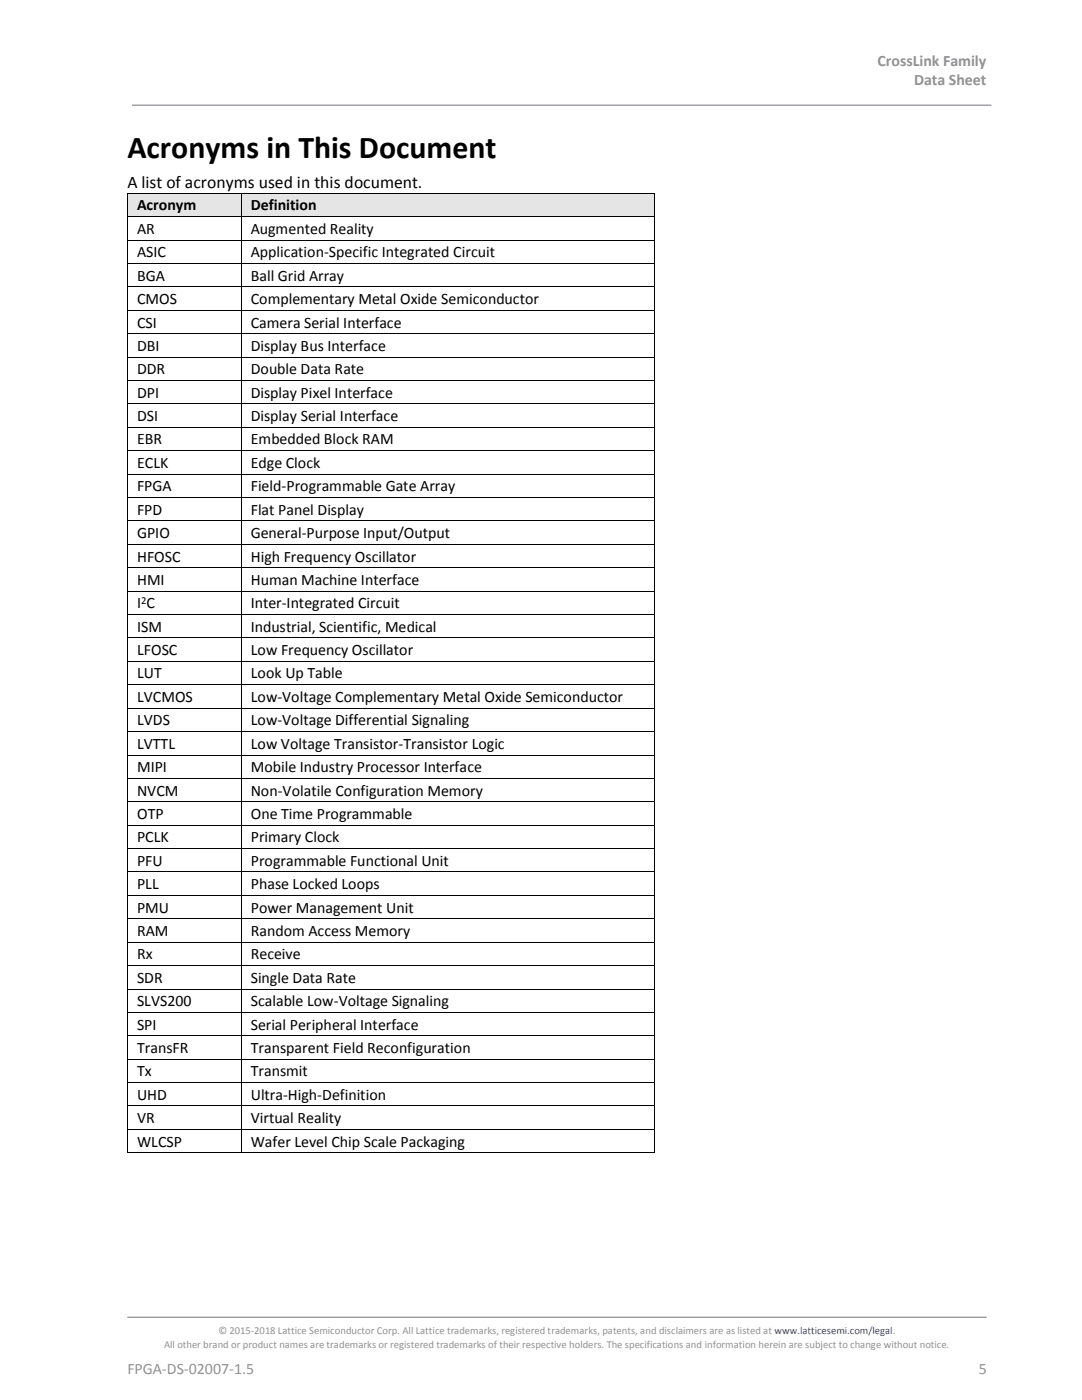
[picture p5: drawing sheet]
<svg xmlns="http://www.w3.org/2000/svg" width="216mm" height="279mm" viewBox="0 0 216 279" stroke-linecap="round" stroke-linejoin="round" font-family="sans-serif">
<defs><g id="words">
<text font-size="6.3" x="25.4" y="31.5">Acronyms in This Document</text>
<text font-size="3.5" x="25.4" y="37.6">A list of acronyms used in this document.</text>
<g font-size="3.2" fill="#919195">
<text x="175.1" y="13.2">CrossLink Family</text>
<text x="182.4" y="17.1">Data Sheet</text>
<text x="25.4" y="274.3">FPGA-DS-02007-1.5</text>
<text x="195.3" y="274.3">5</text>
</g>
<g font-size="3.2">
<text x="27.4" y="42">Acronym</text>
<text x="27.4" y="46.7">AR</text>
<text x="50" y="42">Definition</text>
<text x="50" y="46.7">Augmented Reality</text>
<text x="27.4" y="51.4">ASIC</text>
<text x="50" y="51.4">Application-Specific Integrated Circuit</text>
<text x="27.4" y="56">BGA</text>
<text x="50" y="56">Ball Grid Array</text>
<text x="27.4" y="60.7">CMOS</text>
<text x="27.4" y="65.4">CSI</text>
<text x="50" y="60.7">Complementary Metal Oxide Semiconductor</text>
<text x="50" y="65.4">Camera Serial Interface</text>
<text x="27.4" y="70">DBI</text>
<text x="50" y="70">Display Bus Interface</text>
<text x="27.4" y="74.7">DDR</text>
<text x="50" y="74.7">Double Data Rate</text>
<text x="27.4" y="79.4">DPI</text>
<text x="50" y="79.4">Display Pixel Interface</text>
<text x="27.4" y="84">DSI</text>
<text x="27.4" y="88.7">EBR</text>
<text x="50" y="84">Display Serial Interface</text>
<text x="50" y="88.7">Embedded Block RAM</text>
<text x="27.4" y="93.4">ECLK</text>
<text x="50" y="93.4">Edge Clock</text>
<text x="27.4" y="98.1">FPGA</text>
<text x="50" y="98.1">Field-Programmable Gate Array</text>
<text x="27.4" y="102.7">FPD</text>
<text x="27.4" y="107.4">GPIO</text>
<text x="50" y="102.7">Flat Panel Display</text>
<text x="50" y="107.4">General-Purpose Input/Output</text>
<text x="27.4" y="112.1">HFOSC</text>
<text x="50" y="112.1">High Frequency Oscillator</text>
<text x="27.4" y="116.7">HMI</text>
<text x="50" y="116.7">Human Machine Interface</text>
<text x="27.4" y="121.4">I C</text>
<text x="50" y="121.4">Inter-Integrated Circuit</text>
<text x="27.4" y="126.1">ISM</text>
<text x="27.4" y="130.8">LFOSC</text>
<text x="50" y="126.1">Industrial, Scientific, Medical</text>
<text x="50" y="130.8">Low Frequency Oscillator</text>
<text x="27.4" y="135.4">LUT</text>
<text x="50" y="135.4">Look Up Table</text>
<text x="27.4" y="140.1">LVCMOS</text>
<text x="50" y="140.1">Low-Voltage Complementary Metal Oxide Semiconductor</text>
<text x="27.4" y="144.8">LVDS</text>
<text x="27.4" y="149.4">LVTTL</text>
<text x="50" y="144.8">Low-Voltage Differential Signaling</text>
<text x="50" y="149.4">Low Voltage Transistor-Transistor Logic</text>
<text x="27.4" y="154.1">MIPI</text>
<text x="50" y="154.1">Mobile Industry Processor Interface</text>
<text x="27.4" y="158.8">NVCM</text>
<text x="50" y="158.8">Non-Volatile Configuration Memory</text>
<text x="27.4" y="163.4">OTP</text>
<text x="50" y="163.4">One Time Programmable</text>
<text x="27.4" y="168.1">PCLK</text>
<text x="27.4" y="172.8">PFU</text>
<text x="50" y="168.1">Primary Clock</text>
<text x="50" y="172.8">Programmable Functional Unit</text>
<text x="27.4" y="177.5">PLL</text>
<text x="50" y="177.5">Phase Locked Loops</text>
<text x="27.4" y="182.1">PMU</text>
<text x="50" y="182.1">Power Management Unit</text>
<text x="27.4" y="186.8">RAM</text>
<text x="27.4" y="191.5">Rx</text>
<text x="50" y="186.8">Random Access Memory</text>
<text x="50" y="191.5">Receive</text>
<text x="27.4" y="196.1">SDR</text>
<text x="50" y="196.1">Single Data Rate</text>
<text x="27.4" y="200.8">SLVS200</text>
<text x="50" y="200.8">Scalable Low-Voltage Signaling</text>
<text x="27.4" y="205.5">SPI</text>
<text x="50" y="205.5">Serial Peripheral Interface</text>
<text x="27.4" y="210.1">TransFR</text>
<text x="27.4" y="214.8">Tx</text>
<text x="50" y="210.1">Transparent Field Reconfiguration</text>
<text x="50" y="214.8">Transmit</text>
<text x="27.4" y="219.5">UHD</text>
<text x="50" y="219.5">Ultra-High-Definition</text>
<text x="27.4" y="224.1">VR</text>
<text x="50" y="224.1">Virtual Reality</text>
<text x="27.4" y="228.8">WLCSP</text>
<text x="50" y="228.8">Wafer Level Chip Scale Packaging</text>
</g>
<text font-size="2.1" x="28.2" y="120.5">2</text>
<g font-size="2.1" fill="#919195">
<text x="32.7" y="268.9">All other brand or product names are trademarks or registered trademarks of their respective holders. The specifications and information herein are subject to change without notice.</text>
<text x="43.6" y="266.3">© 2015-2018 Lattice Semiconductor Corp. All Lattice trademarks, registered trademarks, patents, and disclaimers are as listed at www.latticesemi.com/legal.</text>
</g>
</g></defs>
<path d="M26.3 21h171.5M25.4 262.9h171.4" fill="none" stroke="#919195" stroke-width=".25"/>
<g fill="#e5e5e5">
<path d="M25.5 38.6h1.9v4.6h-1.9z" fill-rule="evenodd"/>
<path d="M46.2 38.6h1.9v4.6h-1.9z" fill-rule="evenodd"/>
<path d="M27.4 38.6h18.8v4.6h-18.8z" fill-rule="evenodd"/>
<path d="M48.2 38.6h1.8v4.6h-1.8z" fill-rule="evenodd"/>
<path d="M128.7 38.6h1.9v4.6h-1.9z" fill-rule="evenodd"/>
<path d="M50 38.6h78.7v4.6h-78.7z" fill-rule="evenodd"/>
</g>
<g fill="#000">
<path d="M25.4 38.5l.1 .1z" fill-rule="evenodd"/>
<path d="M25.4 38.5l.1 .1z" fill-rule="evenodd"/>
<path d="M48.1 38.5l.1 .1z" fill-rule="evenodd"/>
<path d="M130.6 38.5l.1 .1z" fill-rule="evenodd"/>
<path d="M130.6 38.5l.1 .1z" fill-rule="evenodd"/>
<path d="M25.4 43.2l.1 .1z" fill-rule="evenodd"/>
<path d="M25.4 47.9l.1 .1z" fill-rule="evenodd"/>
<path d="M25.4 52.5l.1 .1z" fill-rule="evenodd"/>
<path d="M25.4 57.2l.1 .1z" fill-rule="evenodd"/>
<path d="M48.1 43.2l.1 .1z" fill-rule="evenodd"/>
<path d="M48.1 47.9l.1 .1z" fill-rule="evenodd"/>
<path d="M48.1 52.5l.1 .1z" fill-rule="evenodd"/>
<path d="M48.1 57.2l.1 .1z" fill-rule="evenodd"/>
<path d="M130.6 43.2l.1 .1z" fill-rule="evenodd"/>
<path d="M130.6 47.9l.1 .1z" fill-rule="evenodd"/>
<path d="M130.6 52.5l.1 .1z" fill-rule="evenodd"/>
<path d="M130.6 57.2l.1 .1z" fill-rule="evenodd"/>
<path d="M25.4 61.9l.1 .1z" fill-rule="evenodd"/>
<path d="M25.4 66.6h.1z" fill-rule="evenodd"/>
<path d="M25.4 71.2l.1 .1z" fill-rule="evenodd"/>
<path d="M25.4 75.9l.1 .1z" fill-rule="evenodd"/>
<path d="M48.1 61.9l.1 .1z" fill-rule="evenodd"/>
<path d="M48.1 66.6h.1z" fill-rule="evenodd"/>
<path d="M48.1 71.2l.1 .1z" fill-rule="evenodd"/>
<path d="M48.1 75.9l.1 .1z" fill-rule="evenodd"/>
<path d="M130.6 61.9l.1 .1z" fill-rule="evenodd"/>
<path d="M130.6 66.6h.1z" fill-rule="evenodd"/>
<path d="M130.6 71.2l.1 .1z" fill-rule="evenodd"/>
<path d="M130.6 75.9l.1 .1z" fill-rule="evenodd"/>
<path d="M25.4 80.6l.1 .1z" fill-rule="evenodd"/>
<path d="M25.4 85.2l.1 .1z" fill-rule="evenodd"/>
<path d="M25.4 89.9l.1 .1z" fill-rule="evenodd"/>
<path d="M25.4 94.6l.1 .1z" fill-rule="evenodd"/>
<path d="M25.4 99.2l.1 .1z" fill-rule="evenodd"/>
<path d="M48.1 80.6l.1 .1z" fill-rule="evenodd"/>
<path d="M48.1 85.2l.1 .1z" fill-rule="evenodd"/>
<path d="M48.1 89.9l.1 .1z" fill-rule="evenodd"/>
<path d="M48.1 94.6l.1 .1z" fill-rule="evenodd"/>
<path d="M48.1 99.2l.1 .1z" fill-rule="evenodd"/>
<path d="M130.6 80.6l.1 .1z" fill-rule="evenodd"/>
<path d="M130.6 85.2l.1 .1z" fill-rule="evenodd"/>
<path d="M130.6 89.9l.1 .1z" fill-rule="evenodd"/>
<path d="M130.6 94.6l.1 .1z" fill-rule="evenodd"/>
<path d="M130.6 99.2l.1 .1z" fill-rule="evenodd"/>
<path d="M25.4 103.9l.1 .1z" fill-rule="evenodd"/>
<path d="M25.4 108.6l.1 .1z" fill-rule="evenodd"/>
<path d="M25.4 113.3h.1z" fill-rule="evenodd"/>
<path d="M25.4 117.9l.1 .1z" fill-rule="evenodd"/>
<path d="M48.1 103.9l.1 .1z" fill-rule="evenodd"/>
<path d="M48.1 108.6l.1 .1z" fill-rule="evenodd"/>
<path d="M48.1 113.3h.1z" fill-rule="evenodd"/>
<path d="M48.1 117.9l.1 .1z" fill-rule="evenodd"/>
<path d="M130.6 103.9l.1 .1z" fill-rule="evenodd"/>
<path d="M130.6 108.6l.1 .1z" fill-rule="evenodd"/>
<path d="M130.6 113.3h.1z" fill-rule="evenodd"/>
<path d="M130.6 117.9l.1 .1z" fill-rule="evenodd"/>
<path d="M25.4 122.6l.1 .1z" fill-rule="evenodd"/>
<path d="M25.4 127.3l.1 .1z" fill-rule="evenodd"/>
<path d="M25.4 131.9l.1 .1z" fill-rule="evenodd"/>
<path d="M25.4 136.6l.1 .1z" fill-rule="evenodd"/>
<path d="M48.1 122.6l.1 .1z" fill-rule="evenodd"/>
<path d="M48.1 127.3l.1 .1z" fill-rule="evenodd"/>
<path d="M48.1 131.9l.1 .1z" fill-rule="evenodd"/>
<path d="M48.1 136.6l.1 .1z" fill-rule="evenodd"/>
<path d="M130.6 122.6l.1 .1z" fill-rule="evenodd"/>
<path d="M130.6 127.3l.1 .1z" fill-rule="evenodd"/>
<path d="M130.6 131.9l.1 .1z" fill-rule="evenodd"/>
<path d="M130.6 136.6l.1 .1z" fill-rule="evenodd"/>
<path d="M25.4 141.3l.1 .1z" fill-rule="evenodd"/>
<path d="M25.4 145.9l.1 .1z" fill-rule="evenodd"/>
<path d="M25.4 150.6l.1 .1z" fill-rule="evenodd"/>
<path d="M25.4 155.3l.1 .1z" fill-rule="evenodd"/>
<path d="M48.1 141.3l.1 .1z" fill-rule="evenodd"/>
<path d="M48.1 145.9l.1 .1z" fill-rule="evenodd"/>
<path d="M48.1 150.6l.1 .1z" fill-rule="evenodd"/>
<path d="M48.1 155.3l.1 .1z" fill-rule="evenodd"/>
<path d="M130.6 141.3l.1 .1z" fill-rule="evenodd"/>
<path d="M130.6 145.9l.1 .1z" fill-rule="evenodd"/>
<path d="M130.6 150.6l.1 .1z" fill-rule="evenodd"/>
<path d="M130.6 155.3l.1 .1z" fill-rule="evenodd"/>
<path d="M25.4 160h.1z" fill-rule="evenodd"/>
<path d="M25.4 164.6l.1 .1z" fill-rule="evenodd"/>
<path d="M25.4 169.3l.1 .1z" fill-rule="evenodd"/>
<path d="M25.4 174l.1 .1z" fill-rule="evenodd"/>
<path d="M25.4 178.6l.1 .1z" fill-rule="evenodd"/>
<path d="M48.1 160h.1z" fill-rule="evenodd"/>
<path d="M48.1 164.6l.1 .1z" fill-rule="evenodd"/>
<path d="M48.1 169.3l.1 .1z" fill-rule="evenodd"/>
<path d="M48.1 174l.1 .1z" fill-rule="evenodd"/>
<path d="M48.1 178.6l.1 .1z" fill-rule="evenodd"/>
<path d="M130.6 160h.1z" fill-rule="evenodd"/>
<path d="M130.6 164.6l.1 .1z" fill-rule="evenodd"/>
<path d="M130.6 169.3l.1 .1z" fill-rule="evenodd"/>
<path d="M130.6 174l.1 .1z" fill-rule="evenodd"/>
<path d="M130.6 178.6l.1 .1z" fill-rule="evenodd"/>
<path d="M25.4 183.3l.1 .1z" fill-rule="evenodd"/>
<path d="M25.4 188l.1 .1z" fill-rule="evenodd"/>
<path d="M25.4 192.7h.1z" fill-rule="evenodd"/>
<path d="M25.4 197.4h.1z" fill-rule="evenodd"/>
<path d="M48.1 183.3l.1 .1z" fill-rule="evenodd"/>
<path d="M48.1 188l.1 .1z" fill-rule="evenodd"/>
<path d="M48.1 192.7h.1z" fill-rule="evenodd"/>
<path d="M48.1 197.4h.1z" fill-rule="evenodd"/>
<path d="M130.6 183.3l.1 .1z" fill-rule="evenodd"/>
<path d="M130.6 188l.1 .1z" fill-rule="evenodd"/>
<path d="M130.6 192.7h.1z" fill-rule="evenodd"/>
<path d="M130.6 197.4h.1z" fill-rule="evenodd"/>
<path d="M25.4 202l.1 .1z" fill-rule="evenodd"/>
<path d="M25.4 206.7h.1z" fill-rule="evenodd"/>
<path d="M25.4 211.3l.1 .1z" fill-rule="evenodd"/>
<path d="M25.4 216l.1 .1z" fill-rule="evenodd"/>
<path d="M48.1 202l.1 .1z" fill-rule="evenodd"/>
<path d="M48.1 206.7h.1z" fill-rule="evenodd"/>
<path d="M48.1 211.3l.1 .1z" fill-rule="evenodd"/>
<path d="M48.1 216l.1 .1z" fill-rule="evenodd"/>
<path d="M130.6 202l.1 .1z" fill-rule="evenodd"/>
<path d="M130.6 206.7h.1z" fill-rule="evenodd"/>
<path d="M130.6 211.3l.1 .1z" fill-rule="evenodd"/>
<path d="M130.6 216l.1 .1z" fill-rule="evenodd"/>
<path d="M25.4 220.7l.1 .1z" fill-rule="evenodd"/>
<path d="M25.4 225.3l.1 .1z" fill-rule="evenodd"/>
<path d="M25.4 230l.1 .1z" fill-rule="evenodd"/>
<path d="M25.4 230l.1 .1z" fill-rule="evenodd"/>
<path d="M48.1 220.7l.1 .1z" fill-rule="evenodd"/>
<path d="M48.1 225.3l.1 .1z" fill-rule="evenodd"/>
<path d="M48.1 230l.1 .1z" fill-rule="evenodd"/>
<path d="M130.6 220.7l.1 .1z" fill-rule="evenodd"/>
<path d="M130.6 225.3l.1 .1z" fill-rule="evenodd"/>
<path d="M130.6 230l.1 .1z" fill-rule="evenodd"/>
<path d="M130.6 230l.1 .1z" fill-rule="evenodd"/>
</g>
<g fill="none" stroke="#000" stroke-width=".2">
<path d="M25.5 38.6v4.6M25.5 38.6h22.6M48.1 38.6v4.6M48.2 38.6h82.4M130.6 38.6v4.6M25.5 43.3v4.6M25.5 48v4.5M25.5 52.6v4.6M25.5 57.3v4.6M25.5 43.3h22.6M25.5 47.9h22.6M25.5 52.6h22.6"/>
<path d="M25.5 57.2h22.6M48.1 43.3v4.6M48.1 48v4.5M48.1 52.6v4.6M48.1 57.3v4.6M48.2 43.3h82.4M48.2 47.9h82.4M48.2 52.6h82.4M48.2 57.2h82.4M130.6 43.3v4.6M130.6 48v4.5M130.6 52.6v4.6"/>
<path d="M130.6 57.3v4.6M25.5 62v4.6M25.5 66.6v4.6M25.5 71.3v4.6M25.5 76v4.6M25.5 61.9h22.6M25.5 66.6h22.6M25.5 71.3h22.6M25.5 76h22.6M48.1 62v4.6M48.1 66.6v4.6M48.1 71.3v4.6"/>
<path d="M48.1 76v4.6M48.2 61.9h82.4M48.2 66.6h82.4M48.2 71.3h82.4M48.2 76h82.4M130.6 62v4.6M130.6 66.6v4.6M130.6 71.3v4.6M130.6 76v4.6M25.5 80.7v4.5M25.5 85.3v4.6M25.5 90v4.6"/>
<path d="M25.5 94.7v4.5M25.5 99.3v4.6M25.5 80.6h22.6M25.5 85.3h22.6M25.5 90h22.6M25.5 94.6h22.6M25.5 99.3h22.6M48.1 80.7v4.5M48.1 85.3v4.6M48.1 90v4.6M48.1 94.7v4.5M48.1 99.3v4.6"/>
<path d="M48.2 80.6h82.4M48.2 85.3h82.4M48.2 90h82.4M48.2 94.6h82.4M48.2 99.3h82.4M130.6 80.7v4.5M130.6 85.3v4.6M130.6 90v4.6M130.6 94.7v4.5M130.6 99.3v4.6M25.5 104v4.6M25.5 108.7v4.6"/>
<path d="M25.5 113.3v4.6M25.5 118v4.6M25.5 103.9h22.6M25.5 108.6h22.6M25.5 113.3h22.6M25.5 118h22.6M48.1 104v4.6M48.1 108.7v4.6M48.1 113.3v4.6M48.1 118v4.6M48.2 103.9h82.4M48.2 108.6h82.4"/>
<path d="M48.2 113.3h82.4M48.2 118h82.4M130.6 104v4.6M130.6 108.7v4.6M130.6 113.3v4.6M130.6 118v4.6M25.5 122.7v4.6M25.5 127.4v4.5M25.5 132v4.6M25.5 136.7v4.6M25.5 122.7h22.6M25.5 127.3h22.6"/>
<path d="M25.5 132h22.6M25.5 136.7h22.6M48.1 122.7v4.6M48.1 127.4v4.5M48.1 132v4.6M48.1 136.7v4.6M48.2 122.7h82.4M48.2 127.3h82.4M48.2 132h82.4M48.2 136.7h82.4M130.6 122.7v4.6M130.6 127.4v4.5"/>
<path d="M130.6 132v4.6M130.6 136.7v4.6M25.5 141.4v4.5M25.5 146v4.6M25.5 150.7v4.6M25.5 155.4v4.6M25.5 141.3h22.6M25.5 146h22.6M25.5 150.7h22.6M25.5 155.3h22.6M48.1 141.4v4.5M48.1 146v4.6"/>
<path d="M48.1 150.7v4.6M48.1 155.4v4.6M48.2 141.3h82.4M48.2 146h82.4M48.2 150.7h82.4M48.2 155.3h82.4M130.6 141.4v4.5M130.6 146v4.6M130.6 150.7v4.6M130.6 155.4v4.6M25.5 160v4.6M25.5 164.7v4.6"/>
<path d="M25.5 169.4v4.6M25.5 174.1v4.5M25.5 178.7v4.6M25.5 160h22.6M25.5 164.7h22.6M25.5 169.4h22.6M25.5 174h22.6M25.5 178.7h22.6M48.1 160v4.6M48.1 164.7v4.6M48.1 169.4v4.6M48.1 174.1v4.5"/>
<path d="M48.1 178.7v4.6M48.2 160h82.4M48.2 164.7h82.4M48.2 169.4h82.4M48.2 174h82.4M48.2 178.7h82.4M130.6 160v4.6M130.6 164.7v4.6M130.6 169.4v4.6M130.6 174.1v4.5M130.6 178.7v4.6M25.5 183.4v4.6"/>
<path d="M25.5 188.1v4.6M25.5 192.7v4.7M25.5 197.4v4.6M25.5 183.4h22.6M25.5 188h22.6M25.5 192.7h22.6M25.5 197.4h22.6M48.1 183.4v4.6M48.1 188.1v4.6M48.1 192.7v4.7M48.1 197.4v4.6M48.2 183.4h82.4"/>
<path d="M48.2 188h82.4M48.2 192.7h82.4M48.2 197.4h82.4M130.6 183.4v4.6M130.6 188.1v4.6M130.6 192.7v4.7M130.6 197.4v4.6M25.5 202.1v4.6M25.5 206.7v4.6M25.5 211.4v4.6M25.5 216.1v4.6M25.5 202h22.6"/>
<path d="M25.5 206.7h22.6M25.5 211.4h22.6M25.5 216.1h22.6M48.1 202.1v4.6M48.1 206.7v4.6M48.1 211.4v4.6M48.1 216.1v4.6M48.2 202h82.4M48.2 206.7h82.4M48.2 211.4h82.4M48.2 216.1h82.4M130.6 202.1v4.6"/>
<path d="M130.6 206.7v4.6M130.6 211.4v4.6M130.6 216.1v4.6M25.5 220.8v4.5M25.5 225.4v4.6M25.5 220.7h22.6M25.5 225.4h22.6M25.5 230.1h22.6M48.1 220.8v4.5M48.1 225.4v4.6M48.2 220.7h82.4M48.2 225.4h82.4"/>
<path d="M48.2 230.1h82.4M130.6 220.8v4.5M130.6 225.4v4.6"/>
</g>
<use href="#words"/>
</svg>
